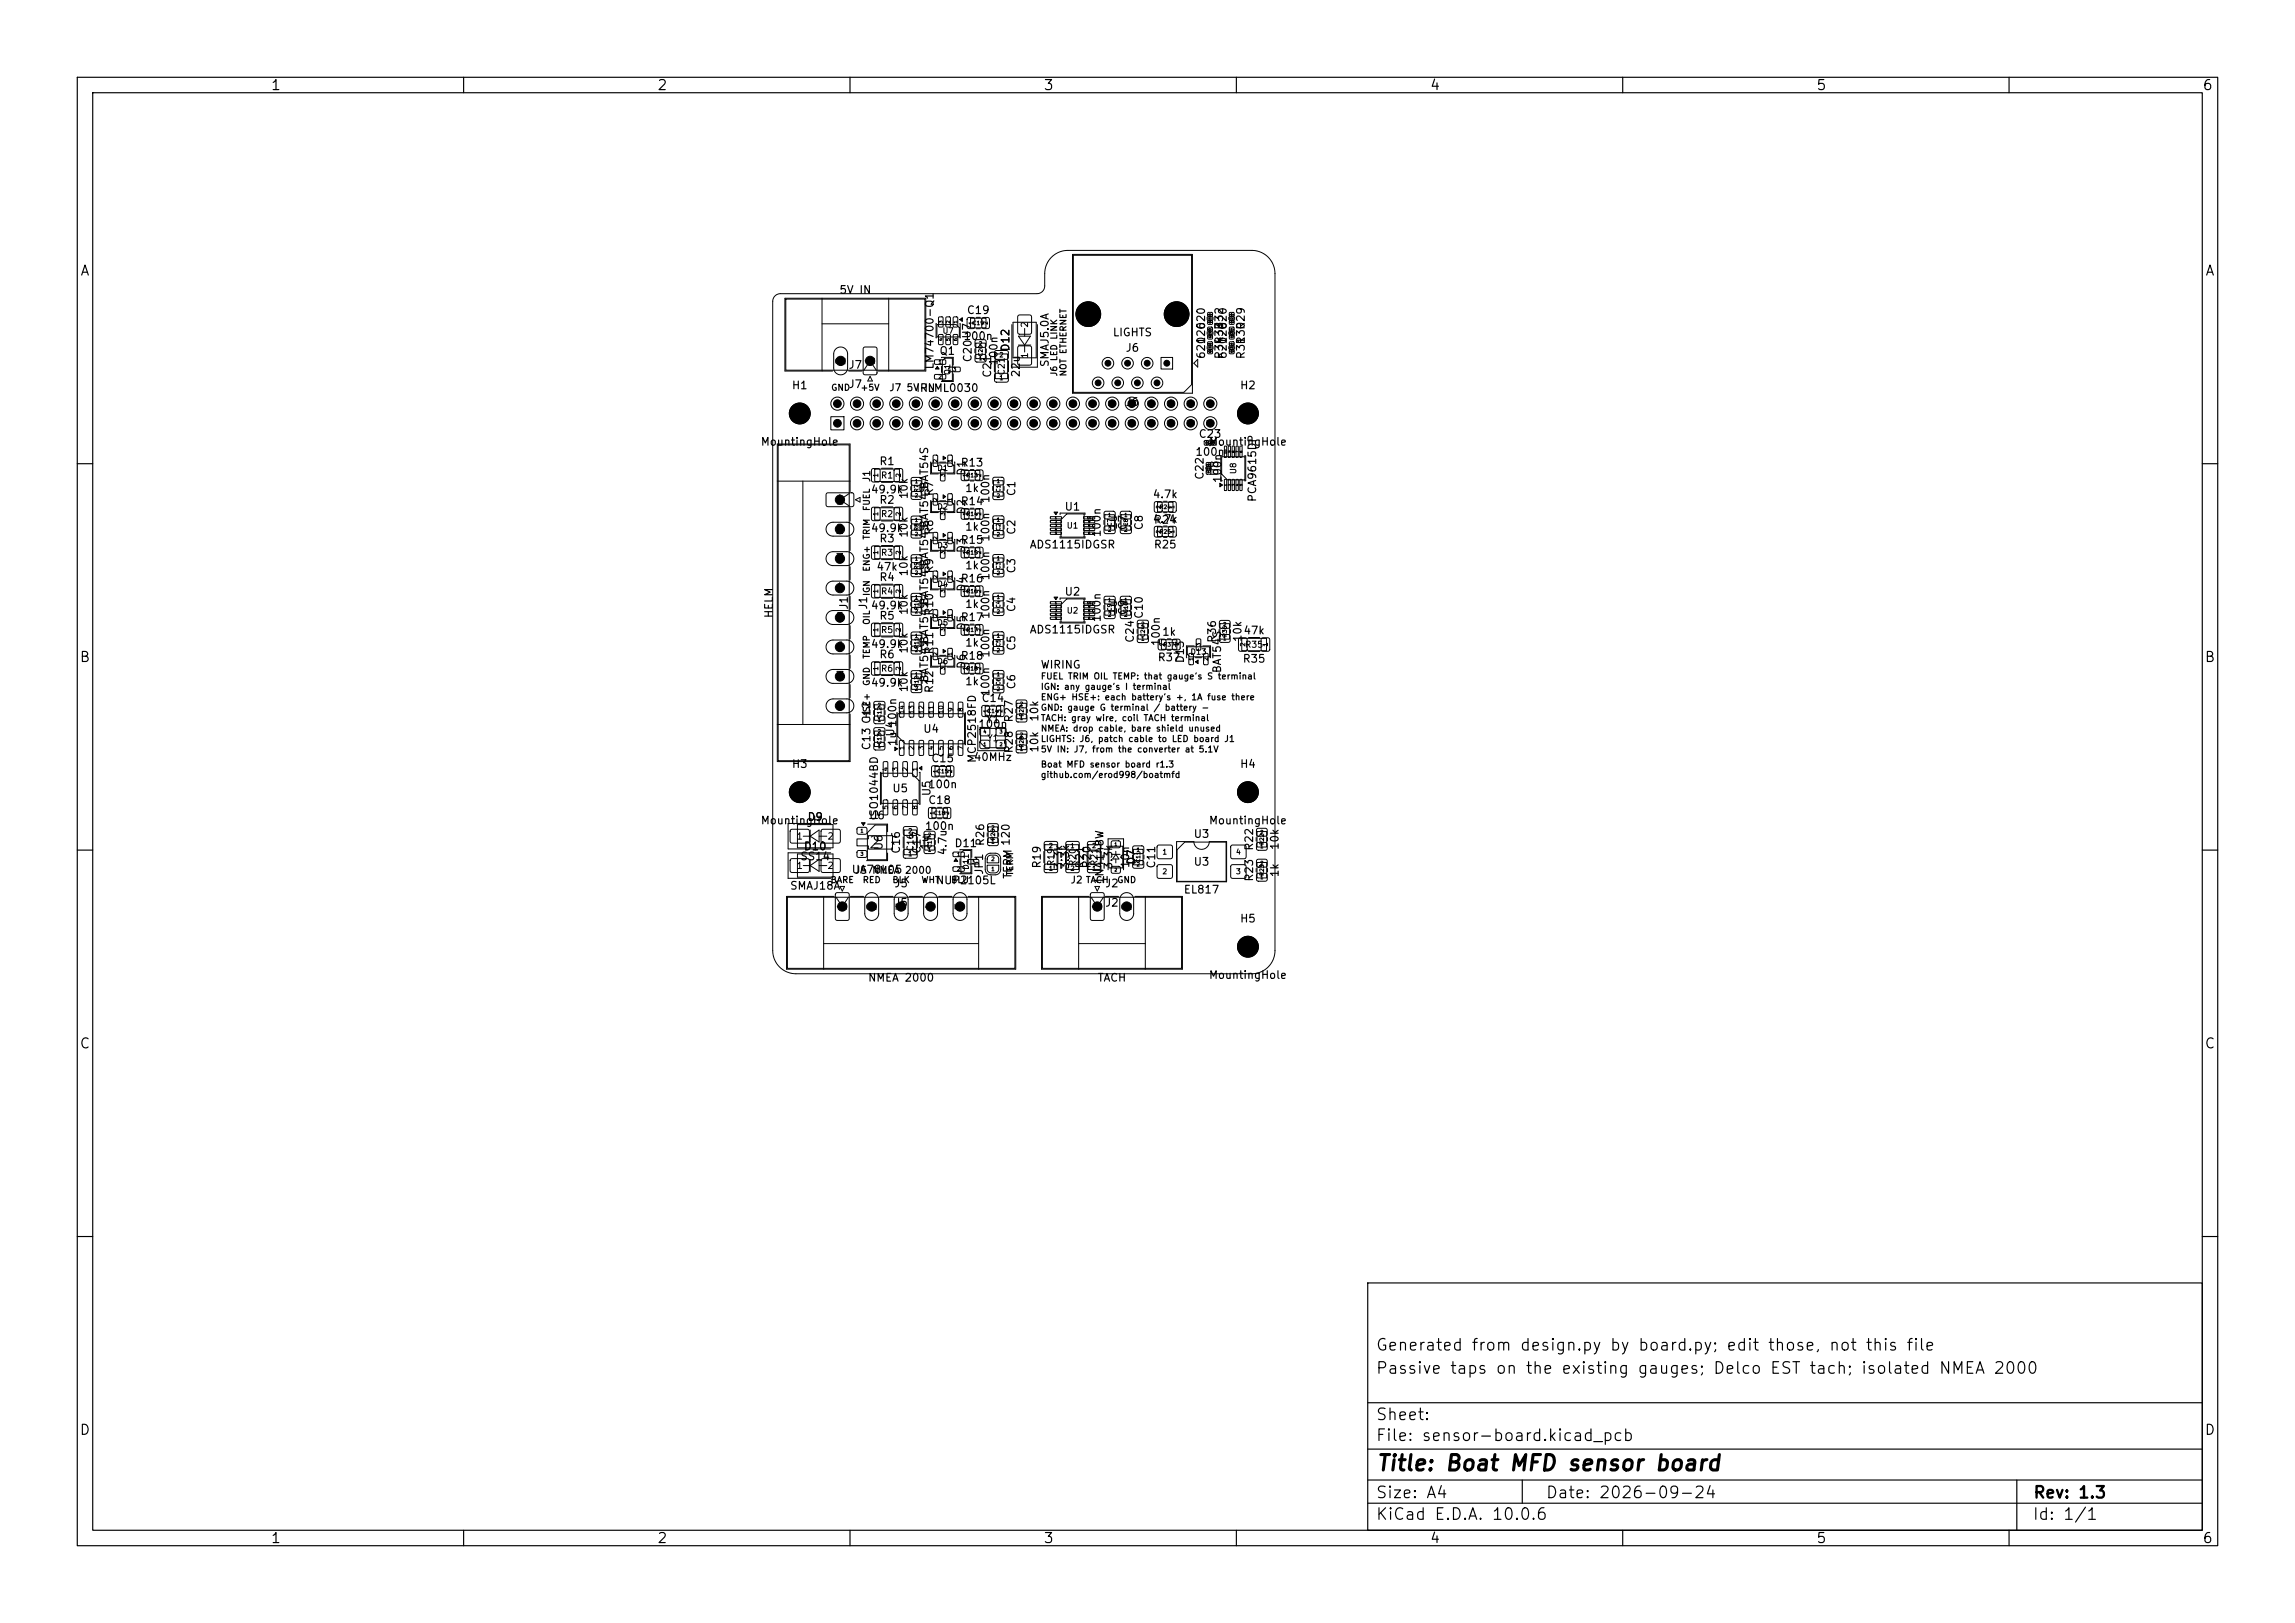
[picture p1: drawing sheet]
<svg xmlns="http://www.w3.org/2000/svg" width="297mm" height="210mm" viewBox="0 0 297 210" stroke-linecap="round" stroke-linejoin="round" font-family="sans-serif">
<defs><g id="words">
<text font-size="2" x="178" y="190.8">Title: Boat MFD sensor board</text>
<g font-size="1.5">
<text x="112.3" y="110.2">2</text>
<text x="178" y="178.1">Passive taps on the existing gauges; Delco EST tach; isolated NMEA 2000</text>
<text x="178" y="175.1">Generated from design.py by board.py; edit those, not this file</text>
<text x="178" y="184.1">Sheet:</text>
<text x="178" y="186.8">File: sensor-board.kicad_pcb</text>
<text x="178" y="197">KiCad E.D.A. 10.0.6</text>
<text x="178" y="194.2">Size: A4</text>
<text x="200" y="194.2">Date: 2026-09-24</text>
<text x="263" y="197">Id: 1/1</text>
<text x="263" y="194.2">Rev: 1.3</text>
</g>
<g font-size="1.3">
<text x="35" y="12">1</text>
<text x="85" y="12">2</text>
<text x="135" y="12">3</text>
<text x="185" y="12">4</text>
<text x="235" y="12">5</text>
<text x="285" y="12">6</text>
<text x="10.3" y="36">A</text>
<text x="285.3" y="36">A</text>
<text x="10.2" y="86">B</text>
<text x="285.2" y="86">B</text>
<text x="10.2" y="136">C</text>
<text x="285.2" y="136">C</text>
<text x="10.2" y="186">D</text>
<text x="285.2" y="186">D</text>
<text x="35" y="200">1</text>
<text x="85" y="200">2</text>
<text x="135" y="200">3</text>
<text x="185" y="200">4</text>
<text x="235" y="200">5</text>
<text x="285" y="200">6</text>
</g>
<g font-size="1.2">
<text x="109.7" y="47.4" transform="rotate(-90 109.7 47.4)">2</text>
<text x="113.5" y="47.4" transform="rotate(-90 113.5 47.4)">1</text>
<text x="108" y="65.6">1</text>
<text x="108" y="69.4">2</text>
<text x="108" y="73.2">3</text>
<text x="108" y="77">4</text>
<text x="108" y="80.8">5</text>
<text x="108" y="84.6">6</text>
<text x="108" y="88.4">7</text>
<text x="108" y="92.2">8</text>
<text x="109.9" y="118" transform="rotate(-90 109.9 118)">1</text>
<text x="113.7" y="118" transform="rotate(-90 113.7 118)">2</text>
<text x="117.5" y="118" transform="rotate(-90 117.5 118)">3</text>
<text x="121.3" y="118" transform="rotate(-90 121.3 118)">4</text>
<text x="125.2" y="118" transform="rotate(-90 125.2 118)">5</text>
<text x="142.9" y="118" transform="rotate(-90 142.9 118)">1</text>
<text x="146.7" y="118" transform="rotate(-90 146.7 118)">2</text>
</g>
<g font-size="1">
<text x="108.6" y="38.3">5V IN</text>
<text x="125" y="40.9">C19</text>
<text x="109.7" y="48">J7</text>
<text x="121.1" y="47.9" transform="rotate(-90 121.1 47.9)">LM74700-Q1</text>
<text x="121.5" y="46.2">Q1</text>
<text x="124.6" y="44.2">100n</text>
<text x="126" y="47" transform="rotate(-90 126 47)">C20U7</text>
<text x="129.3" y="47.4" transform="rotate(-90 129.3 47.4)">100n</text>
<text x="130.9" y="45.6" transform="rotate(-90 130.9 45.6)">D12</text>
<text x="136" y="47.6" transform="rotate(-90 136 47.6)">SMAJ5.0A</text>
<text x="143.9" y="43.8">LIGHTS</text>
<text x="145.6" y="45.8">J6</text>
<text x="156.2" y="46.5" transform="rotate(-90 156.2 46.5)">620</text>
<text x="156.2" y="44.6" transform="rotate(-90 156.2 44.6)">120</text>
<text x="156.2" y="42.7" transform="rotate(-90 156.2 42.7)">620</text>
<text x="158.5" y="46.6" transform="rotate(-90 158.5 46.6)">R34</text>
<text x="158.5" y="44.7" transform="rotate(-90 158.5 44.7)">R33</text>
<text x="158.5" y="42.8" transform="rotate(-90 158.5 42.8)">R32</text>
<text x="159" y="46.5" transform="rotate(-90 159 46.5)">620</text>
<text x="159" y="44.6" transform="rotate(-90 159 44.6)">120</text>
<text x="159" y="42.7" transform="rotate(-90 159 42.7)">620</text>
<text x="161.3" y="46.6" transform="rotate(-90 161.3 46.6)">R31</text>
<text x="161.3" y="44.7" transform="rotate(-90 161.3 44.7)">R30</text>
<text x="161.3" y="42.8" transform="rotate(-90 161.3 42.8)">R29</text>
<text x="102.4" y="50.6">H1</text>
<text x="109.7" y="50.5">J7</text>
<text x="118.5" y="51">IRLML0030</text>
<text x="128.5" y="49" transform="rotate(-90 128.5 49)">C21</text>
<text x="132.2" y="48.9" transform="rotate(-90 132.2 48.9)">22u</text>
<text x="145.6" y="52.8">J6</text>
<text x="160.4" y="50.6">H2</text>
<text x="98.4" y="57.9">MountingHole</text>
<text x="102.4" y="54.3">H1</text>
<text x="154.6" y="59.2">100n</text>
<text x="155" y="56.9">C23</text>
<text x="156.4" y="57.9">MountingHole</text>
<text x="160.4" y="54.3">H2</text>
<text x="112.6" y="64.1">49.9k</text>
<text x="113.7" y="65.4">R2</text>
<text x="113.7" y="60.4">R1</text>
<text x="117.7" y="64.7" transform="rotate(-90 117.7 64.7)">10k</text>
<text x="120.4" y="63.4" transform="rotate(-90 120.4 63.4)">BAT54S</text>
<text x="121" y="64.3" transform="rotate(-90 121 64.3)">R7</text>
<text x="124.2" y="60.6">R13</text>
<text x="124.2" y="65.6">R14</text>
<text x="124.8" y="63.9">1k</text>
<text x="125.2" y="61.6" transform="rotate(-90 125.2 61.6)">D1</text>
<text x="128.3" y="65.2" transform="rotate(-90 128.3 65.2)">100n</text>
<text x="131.6" y="64.3" transform="rotate(-90 131.6 64.3)">C1</text>
<text x="149.1" y="64.7">4.7k</text>
<text x="156" y="62.2" transform="rotate(-90 156 62.2)">C22</text>
<text x="157.9" y="61.7" transform="rotate(-90 157.9 61.7)">U8</text>
<text x="158.3" y="62.6" transform="rotate(-90 158.3 62.6)">100n</text>
<text x="162.8" y="65" transform="rotate(-90 162.8 65)">PCA9615DP</text>
<text x="112.6" y="69.1">49.9k</text>
<text x="113.7" y="70.4">R3</text>
<text x="117.7" y="69.7" transform="rotate(-90 117.7 69.7)">10k</text>
<text x="120.4" y="68.4" transform="rotate(-90 120.4 68.4)">BAT54S</text>
<text x="121" y="69.3" transform="rotate(-90 121 69.3)">R8</text>
<text x="124.2" y="70.6">R15</text>
<text x="124.8" y="68.9">1k</text>
<text x="125.2" y="71.6" transform="rotate(-90 125.2 71.6)">D3</text>
<text x="125.2" y="66.6" transform="rotate(-90 125.2 66.6)">D2</text>
<text x="128.3" y="70.2" transform="rotate(-90 128.3 70.2)">100n</text>
<text x="131.6" y="69.3" transform="rotate(-90 131.6 69.3)">C2</text>
<text x="133.2" y="71.2">ADS1115IDGSR</text>
<text x="137.7" y="66.3">U1</text>
<text x="142.7" y="69.6" transform="rotate(-90 142.7 69.6)">100n</text>
<text x="144.8" y="68.6" transform="rotate(-90 144.8 68.6)">1u</text>
<text x="146" y="68.7" transform="rotate(-90 146 68.7)">C7</text>
<text x="148.1" y="68.7" transform="rotate(-90 148.1 68.7)">C8</text>
<text x="149.1" y="67.9">4.7k</text>
<text x="149.2" y="71.2">R25</text>
<text x="149.2" y="68">R24</text>
<text x="113.3" y="74.1">47k</text>
<text x="113.7" y="75.4">R4</text>
<text x="117.7" y="74.7" transform="rotate(-90 117.7 74.7)">10k</text>
<text x="120.4" y="73.4" transform="rotate(-90 120.4 73.4)">BAT54S</text>
<text x="121" y="74.3" transform="rotate(-90 121 74.3)">R9</text>
<text x="124.2" y="75.6">R16</text>
<text x="124.8" y="73.9">1k</text>
<text x="125.2" y="76.6" transform="rotate(-90 125.2 76.6)">D4</text>
<text x="128.3" y="75.2" transform="rotate(-90 128.3 75.2)">100n</text>
<text x="131.6" y="74.3" transform="rotate(-90 131.6 74.3)">C3</text>
<text x="137.7" y="77.3">U2</text>
<text x="100.3" y="80.1" transform="rotate(-90 100.3 80.1)">HELM</text>
<text x="110" y="79" transform="rotate(-90 110 79)">J1</text>
<text x="112.5" y="79" transform="rotate(-90 112.5 79)">J1</text>
<text x="112.6" y="79.1">49.9k</text>
<text x="113.7" y="80.4">R5</text>
<text x="117.7" y="79.7" transform="rotate(-90 117.7 79.7)">10k</text>
<text x="120.4" y="83.4" transform="rotate(-90 120.4 83.4)">BAT54S</text>
<text x="120.4" y="78.4" transform="rotate(-90 120.4 78.4)">BAT54S</text>
<text x="121" y="79.8" transform="rotate(-90 121 79.8)">R10</text>
<text x="124.2" y="80.6">R17</text>
<text x="124.8" y="78.9">1k</text>
<text x="124.8" y="83.9">1k</text>
<text x="125.2" y="81.6" transform="rotate(-90 125.2 81.6)">D5</text>
<text x="128.3" y="80.2" transform="rotate(-90 128.3 80.2)">100n</text>
<text x="131.6" y="79.3" transform="rotate(-90 131.6 79.3)">C4</text>
<text x="133.2" y="82.2">ADS1115IDGSR</text>
<text x="142.7" y="80.6" transform="rotate(-90 142.7 80.6)">100n</text>
<text x="144.8" y="79.6" transform="rotate(-90 144.8 79.6)">1u</text>
<text x="146" y="79.7" transform="rotate(-90 146 79.7)">C9</text>
<text x="147" y="83.3" transform="rotate(-90 147 83.3)">C24</text>
<text x="148.1" y="80.2" transform="rotate(-90 148.1 80.2)">C10</text>
<text x="150.3" y="82.5">1k</text>
<text x="150.3" y="83.7" transform="rotate(-90 150.3 83.7)">100n</text>
<text x="157.6" y="83.3" transform="rotate(-90 157.6 83.3)">R36</text>
<text x="160.8" y="82.3">47k</text>
<text x="160.9" y="83.2" transform="rotate(-90 160.9 83.2)">10k</text>
<text x="112.6" y="89.1">49.9k</text>
<text x="112.6" y="84.1">49.9k</text>
<text x="113.7" y="85.4">R6</text>
<text x="117.7" y="89.7" transform="rotate(-90 117.7 89.7)">10k</text>
<text x="117.7" y="84.7" transform="rotate(-90 117.7 84.7)">10k</text>
<text x="120.4" y="88.4" transform="rotate(-90 120.4 88.4)">BAT54S</text>
<text x="121" y="89.8" transform="rotate(-90 121 89.8)">R12</text>
<text x="121" y="84.8" transform="rotate(-90 121 84.8)">R11</text>
<text x="124.2" y="85.6">R18</text>
<text x="124.8" y="88.9">1k</text>
<text x="125.2" y="86.6" transform="rotate(-90 125.2 86.6)">D6</text>
<text x="128.3" y="85.2" transform="rotate(-90 128.3 85.2)">100n</text>
<text x="131.6" y="89.3" transform="rotate(-90 131.6 89.3)">C6</text>
<text x="131.6" y="84.3" transform="rotate(-90 131.6 84.3)">C5</text>
<text x="134.6" y="86.8">WIRING</text>
<text x="149.7" y="85.8">R37</text>
<text x="153.5" y="85.9" transform="rotate(-90 153.5 85.9)">D13</text>
<text x="158.3" y="87.2" transform="rotate(-90 158.3 87.2)">BAT54S</text>
<text x="160.7" y="86">R35</text>
<text x="116" y="95.4" transform="rotate(-90 116 95.4)">U4</text>
<text x="119.4" y="95.1">U4</text>
<text x="126.5" y="94.4">100n</text>
<text x="126.9" y="91.1">C14</text>
<text x="127.5" y="93.8">Y1</text>
<text x="128.3" y="90.2" transform="rotate(-90 128.3 90.2)">100n</text>
<text x="131.3" y="93.6" transform="rotate(-90 131.3 93.6)">R27</text>
<text x="134.6" y="93.5" transform="rotate(-90 134.6 93.5)">10k</text>
<text x="102.4" y="99.6">H3</text>
<text x="112.9" y="97.2" transform="rotate(-90 112.9 97.2)">C13 C12</text>
<text x="116.2" y="96.6" transform="rotate(-90 116.2 96.6)">1u 100n</text>
<text x="120.4" y="98.9">C15</text>
<text x="125.9" y="98.7">40MHz</text>
<text x="126.5" y="98.8" transform="rotate(-90 126.5 98.8)">MCP2518FD</text>
<text x="131.3" y="97.6" transform="rotate(-90 131.3 97.6)">R28</text>
<text x="134.6" y="97.5" transform="rotate(-90 134.6 97.5)">10k</text>
<text x="160.4" y="99.6">H4</text>
<text x="98.4" y="106.9">MountingHole</text>
<text x="102.4" y="103.3">H3</text>
<text x="104.4" y="106.5">D9</text>
<text x="112.4" y="106.3">U6</text>
<text x="113.9" y="106.2" transform="rotate(-90 113.9 106.2)">ISO1044BD</text>
<text x="115.4" y="102.8">U5</text>
<text x="119.6" y="107.6">100n</text>
<text x="120" y="102.2">100n</text>
<text x="120" y="104.3">C18</text>
<text x="120.7" y="103.1" transform="rotate(-90 120.7 103.1)">U5</text>
<text x="156.4" y="106.9">MountingHole</text>
<text x="160.4" y="103.3">H4</text>
<text x="103.5" y="111.6">SS14</text>
<text x="103.9" y="110.3">D10</text>
<text x="110.1" y="113.3">UA78L05</text>
<text x="114.5" y="110.1" transform="rotate(-90 114.5 110.1)">U6</text>
<text x="116.7" y="110.6" transform="rotate(-90 116.7 110.6)">C16</text>
<text x="119.4" y="110.6" transform="rotate(-90 119.4 110.6)">C17</text>
<text x="120.4" y="110" transform="rotate(-90 120.4 110)">1u</text>
<text x="122.7" y="110.7" transform="rotate(-90 122.7 110.7)">4.7u</text>
<text x="123.4" y="109.9">D11</text>
<text x="127.5" y="113.3" transform="rotate(-90 127.5 113.3)">JP1</text>
<text x="127.6" y="109.6" transform="rotate(-90 127.6 109.6)">R26</text>
<text x="131.2" y="113.8" transform="rotate(-90 131.2 113.8)">TERM 120</text>
<text x="134.9" y="112.5" transform="rotate(-90 134.9 112.5)">R19</text>
<text x="137.7" y="112.6" transform="rotate(-90 137.7 112.6)">3.3k</text>
<text x="138.6" y="112.6" transform="rotate(-90 138.6 112.6)">3.3k</text>
<text x="140.5" y="112.5" transform="rotate(-90 140.5 112.5)">R21</text>
<text x="141.4" y="112.5" transform="rotate(-90 141.4 112.5)">R20</text>
<text x="144.2" y="112.6" transform="rotate(-90 144.2 112.6)">3.3k</text>
<text x="146.4" y="112.4" transform="rotate(-90 146.4 112.4)">10n</text>
<text x="147.2" y="112" transform="rotate(-90 147.2 112)">D7</text>
<text x="149.7" y="112.5" transform="rotate(-90 149.7 112.5)">C11</text>
<text x="154.4" y="108.7">U3</text>
<text x="154.4" y="112.3">U3</text>
<text x="162.4" y="110.2" transform="rotate(-90 162.4 110.2)">R22</text>
<text x="165.7" y="113.6" transform="rotate(-90 165.7 113.6)">1k</text>
<text x="165.7" y="110.1" transform="rotate(-90 165.7 110.1)">10k</text>
<text x="102.2" y="115.4">SMAJ18A</text>
<text x="115.7" y="115.1">J5</text>
<text x="115.7" y="117.6">J5</text>
<text x="121" y="114.7">NUP2105L</text>
<text x="142.9" y="115.1">J2</text>
<text x="142.9" y="117.6">J2</text>
<text x="143.1" y="114.5" transform="rotate(-90 143.1 114.5)">1N4148W</text>
<text x="153.1" y="115.9">EL817</text>
<text x="160.4" y="119.6">H5</text>
<text x="162.4" y="114.2" transform="rotate(-90 162.4 114.2)">R23</text>
<text x="160.4" y="123.3">H5</text>
<text x="112.3" y="127.3">NMEA 2000</text>
<text x="142" y="127.3">TACH</text>
<text x="156.4" y="126.9">MountingHole</text>
</g>
<g font-size=".9">
<text x="115" y="50.8">J7 5V IN</text>
<text x="112.8" y="62.5" transform="rotate(-90 112.8 62.5)">J1</text>
<text x="110.6" y="113.3">J5 NMEA 2000</text>
<text x="138.5" y="114.5">J2</text>
</g>
<g font-size=".8">
<text x="133.2" y="46.5" transform="rotate(-90 133.2 46.5)">1</text>
<text x="133.2" y="42.5" transform="rotate(-90 133.2 42.5)">2</text>
<text x="107.5" y="50.8">GND</text>
<text x="111.3" y="50.8">+5V</text>
<text x="130.2" y="48.6" transform="rotate(-90 130.2 48.6)">C21</text>
<text x="137" y="48.8" transform="rotate(-90 137 48.8)">J6 LED LINK</text>
<text x="138.2" y="48.8" transform="rotate(-90 138.2 48.8)">NOT ETHERNET</text>
<text x="113.9" y="62.1">R1</text>
<text x="160.2" y="61.4" transform="rotate(-90 160.2 61.4)">U8</text>
<text x="112.8" y="69.9" transform="rotate(-90 112.8 69.9)">TRIM</text>
<text x="112.8" y="66.2" transform="rotate(-90 112.8 66.2)">FUEL</text>
<text x="113.9" y="67.1">R2</text>
<text x="138" y="68.6">U1</text>
<text x="112.8" y="77.2" transform="rotate(-90 112.8 77.2)">IGN</text>
<text x="112.8" y="74" transform="rotate(-90 112.8 74)">ENG+</text>
<text x="113.9" y="77.1">R4</text>
<text x="113.9" y="72.1">R3</text>
<text x="112.8" y="80.9" transform="rotate(-90 112.8 80.9)">OIL</text>
<text x="113.9" y="82.1">R5</text>
<text x="138" y="79.6">U2</text>
<text x="112.8" y="88.8" transform="rotate(-90 112.8 88.8)">GND</text>
<text x="112.8" y="85.3" transform="rotate(-90 112.8 85.3)">TEMP</text>
<text x="113.9" y="87.1">R6</text>
<text x="134.6" y="88.1">FUEL TRIM OIL TEMP: that gauge's S terminal</text>
<text x="134.6" y="89.5">IGN: any gauge's I terminal</text>
<text x="161.1" y="84">R35</text>
<text x="112.8" y="93.1" transform="rotate(-90 112.8 93.1)">HSE+</text>
<text x="134.6" y="90.8">ENG+ HSE+: each battery's +, 1A fuse there</text>
<text x="134.6" y="92.2">GND: gauge G terminal / battery -</text>
<text x="134.6" y="93.5">TACH: gray wire, coil TACH terminal</text>
<text x="134.6" y="94.9">NMEA: drop cable, bare shield unused</text>
<text x="127.7" y="96.1">Y1</text>
<text x="134.6" y="96.2">LIGHTS: J6, patch cable to LED board J1</text>
<text x="134.6" y="97.6">5V IN: J7, from the converter at 5.1V</text>
<text x="134.6" y="99.5">Boat MFD sensor board r1.3</text>
<text x="134.6" y="100.9">github.com/erod998/boatmfd</text>
<text x="103" y="108.8">1</text>
<text x="103" y="112.6">1</text>
<text x="107" y="108.8">2</text>
<text x="107" y="112.6">2</text>
<text x="118.4" y="110.2" transform="rotate(-90 118.4 110.2)">C16</text>
<text x="131.3" y="113.4" transform="rotate(-90 131.3 113.4)">TERM</text>
<text x="136.6" y="112.1" transform="rotate(-90 136.6 112.1)">R19</text>
<text x="139.4" y="112.1" transform="rotate(-90 139.4 112.1)">R20</text>
<text x="142.2" y="112.1" transform="rotate(-90 142.2 112.1)">R21</text>
<text x="107.4" y="114.5">BARE</text>
<text x="111.6" y="114.5">RED</text>
<text x="115.4" y="114.5">BLK</text>
<text x="119.2" y="114.5">WHT</text>
<text x="123" y="114.5">BLU</text>
<text x="140.5" y="114.5">TACH</text>
<text x="144.5" y="114.5">GND</text>
</g>
<g font-size=".7">
<text x="121.9" y="43.3">U7</text>
<text x="123.1" y="48.6" transform="rotate(-90 123.1 48.6)">Q1</text>
<text x="121.2" y="61.1">D1</text>
<text x="121.2" y="71.1">D3</text>
<text x="121.2" y="66.1">D2</text>
<text x="121.2" y="76.1">D4</text>
<text x="121.2" y="81.1">D5</text>
<text x="121.2" y="86.1">D6</text>
<text x="154" y="84.9">D13</text>
<text x="125.5" y="112.6" transform="rotate(-90 125.5 112.6)">D11</text>
<text x="150.4" y="110.7">1</text>
<text x="150.4" y="113.3">2</text>
<text x="159.9" y="113.3">3</text>
<text x="159.9" y="110.7">4</text>
</g>
<g font-size=".6">
<text x="129.3" y="46.4">2</text>
<text x="108" y="52.7">2</text>
<text x="110.6" y="52.7">4</text>
<text x="113.1" y="52.7">6</text>
<text x="115.7" y="52.7">8</text>
<text x="117.9" y="52.7">10</text>
<text x="120.5" y="52.7">12</text>
<text x="123" y="52.7">14</text>
<text x="125.6" y="52.7">16</text>
<text x="128.1" y="52.7">18</text>
<text x="129.3" y="49.3">1</text>
<text x="130.6" y="52.7">20</text>
<text x="133.2" y="52.7">22</text>
<text x="135.7" y="52.7">24</text>
<text x="138.3" y="52.7">26</text>
<text x="140.8" y="52.7">28</text>
<text x="143.3" y="52.7">30</text>
<text x="145.9" y="52.7">32</text>
<text x="148.4" y="52.7">34</text>
<text x="151" y="52.7">36</text>
<text x="153.5" y="52.7">38</text>
<text x="156" y="52.7">40</text>
<text x="108" y="55.2">1</text>
<text x="110.6" y="55.2">3</text>
<text x="113.1" y="55.2">5</text>
<text x="115.7" y="55.2">7</text>
<text x="118.2" y="55.2">9</text>
<text x="120.5" y="55.2">11</text>
<text x="123" y="55.2">13</text>
<text x="125.6" y="55.2">15</text>
<text x="128.1" y="55.2">17</text>
<text x="130.6" y="55.2">19</text>
<text x="133.2" y="55.2">21</text>
<text x="135.7" y="55.2">23</text>
<text x="138.3" y="55.2">25</text>
<text x="140.8" y="55.2">27</text>
<text x="143.3" y="55.2">29</text>
<text x="145.9" y="55.2">31</text>
<text x="148.4" y="55.2">33</text>
<text x="151" y="55.2">35</text>
<text x="153.5" y="55.2">37</text>
<text x="156" y="55.2">39</text>
<text x="113.8" y="61.8" transform="rotate(-90 113.8 61.8)">1</text>
<text x="116.7" y="61.8" transform="rotate(-90 116.7 61.8)">2</text>
<text x="113.8" y="71.8" transform="rotate(-90 113.8 71.8)">1</text>
<text x="113.8" y="66.8" transform="rotate(-90 113.8 66.8)">1</text>
<text x="116.7" y="71.8" transform="rotate(-90 116.7 71.8)">2</text>
<text x="116.7" y="66.8" transform="rotate(-90 116.7 66.8)">2</text>
<text x="113.8" y="76.8" transform="rotate(-90 113.8 76.8)">1</text>
<text x="116.7" y="76.8" transform="rotate(-90 116.7 76.8)">2</text>
<text x="113.8" y="81.8" transform="rotate(-90 113.8 81.8)">1</text>
<text x="116.7" y="81.8" transform="rotate(-90 116.7 81.8)">2</text>
<text x="161.3" y="83.7" transform="rotate(-90 161.3 83.7)">2</text>
<text x="164.2" y="83.7" transform="rotate(-90 164.2 83.7)">1</text>
<text x="113.8" y="86.8" transform="rotate(-90 113.8 86.8)">1</text>
<text x="116.7" y="86.8" transform="rotate(-90 116.7 86.8)">2</text>
<text x="117.1" y="92.5" transform="rotate(-90 117.1 92.5)">14</text>
<text x="118.4" y="92.5" transform="rotate(-90 118.4 92.5)">13</text>
<text x="119.7" y="92.5" transform="rotate(-90 119.7 92.5)">12</text>
<text x="121" y="92.5" transform="rotate(-90 121 92.5)">11</text>
<text x="122.2" y="92.5" transform="rotate(-90 122.2 92.5)">10</text>
<text x="123.5" y="92.2" transform="rotate(-90 123.5 92.2)">9</text>
<text x="124.8" y="92.2" transform="rotate(-90 124.8 92.2)">8</text>
<text x="115.1" y="99.9" transform="rotate(-90 115.1 99.9)">4</text>
<text x="116.3" y="99.9" transform="rotate(-90 116.3 99.9)">3</text>
<text x="117.1" y="97.1" transform="rotate(-90 117.1 97.1)">1</text>
<text x="117.6" y="99.9" transform="rotate(-90 117.6 99.9)">2</text>
<text x="118.4" y="97.1" transform="rotate(-90 118.4 97.1)">2</text>
<text x="118.9" y="99.9" transform="rotate(-90 118.9 99.9)">1</text>
<text x="119.7" y="97.1" transform="rotate(-90 119.7 97.1)">3</text>
<text x="121" y="97.1" transform="rotate(-90 121 97.1)">4</text>
<text x="122.2" y="97.1" transform="rotate(-90 122.2 97.1)">5</text>
<text x="123.5" y="97.1" transform="rotate(-90 123.5 97.1)">6</text>
<text x="124.8" y="97.1" transform="rotate(-90 124.8 97.1)">7</text>
<text x="115.1" y="104.8" transform="rotate(-90 115.1 104.8)">5</text>
<text x="116.3" y="104.8" transform="rotate(-90 116.3 104.8)">6</text>
<text x="117.5" y="108">2</text>
<text x="117.6" y="104.8" transform="rotate(-90 117.6 104.8)">7</text>
<text x="118.9" y="104.8" transform="rotate(-90 118.9 104.8)">8</text>
<text x="117.5" y="110.9">1</text>
<text x="135.7" y="112.8">1</text>
<text x="135.7" y="109.9">2</text>
<text x="138.5" y="109.9">1</text>
<text x="138.5" y="112.8">2</text>
<text x="141.3" y="112.8">1</text>
<text x="141.3" y="109.9">2</text>
</g>
<g font-size=".5">
<text x="121.4" y="47.2">1</text>
<text x="125.8" y="42.2">C19</text>
<text x="126" y="42.1" transform="rotate(-90 126 42.1)">1</text>
<text x="126.6" y="46.7">1</text>
<text x="126.6" y="44.8">2</text>
<text x="127.3" y="46.2" transform="rotate(-90 127.3 46.2)">C20</text>
<text x="127.9" y="42.1" transform="rotate(-90 127.9 42.1)">2</text>
<text x="143.1" y="47.4">7</text>
<text x="145.6" y="47.4">5</text>
<text x="148.2" y="47.4">3</text>
<text x="150.7" y="47.4">1</text>
<text x="121.4" y="49.1">2</text>
<text x="123.3" y="48.2">3</text>
<text x="141.8" y="49.9">8</text>
<text x="144.4" y="49.9">6</text>
<text x="146.9" y="49.9">4</text>
<text x="149.4" y="49.9">2</text>
<text x="121.4" y="59.9" transform="rotate(-90 121.4 59.9)">2</text>
<text x="123.3" y="59.9" transform="rotate(-90 123.3 59.9)">1</text>
<text x="118.3" y="62.6">1</text>
<text x="118.3" y="64.5">2</text>
<text x="119" y="63.7" transform="rotate(-90 119 63.7)">R7</text>
<text x="121.4" y="64.9" transform="rotate(-90 121.4 64.9)">2</text>
<text x="122.4" y="61.8" transform="rotate(-90 122.4 61.8)">3</text>
<text x="123.3" y="64.9" transform="rotate(-90 123.3 64.9)">1</text>
<text x="125" y="61.9">R13</text>
<text x="125.2" y="61.8" transform="rotate(-90 125.2 61.8)">1</text>
<text x="127.1" y="61.8" transform="rotate(-90 127.1 61.8)">2</text>
<text x="128.9" y="62.6">1</text>
<text x="128.9" y="64.5">2</text>
<text x="129.6" y="63.7" transform="rotate(-90 129.6 63.7)">C1</text>
<text x="150" y="66">R24</text>
<text x="150.2" y="65.9" transform="rotate(-90 150.2 65.9)">2</text>
<text x="152.1" y="65.9" transform="rotate(-90 152.1 65.9)">1</text>
<text x="118.3" y="67.6">1</text>
<text x="118.3" y="69.5">2</text>
<text x="119" y="68.7" transform="rotate(-90 119 68.7)">R8</text>
<text x="121.4" y="69.9" transform="rotate(-90 121.4 69.9)">2</text>
<text x="122.4" y="71.8" transform="rotate(-90 122.4 71.8)">3</text>
<text x="122.4" y="66.8" transform="rotate(-90 122.4 66.8)">3</text>
<text x="123.3" y="69.9" transform="rotate(-90 123.3 69.9)">1</text>
<text x="125" y="71.9">R15</text>
<text x="125" y="66.9">R14</text>
<text x="125.2" y="71.8" transform="rotate(-90 125.2 71.8)">1</text>
<text x="125.2" y="66.8" transform="rotate(-90 125.2 66.8)">1</text>
<text x="127.1" y="71.8" transform="rotate(-90 127.1 71.8)">2</text>
<text x="127.1" y="66.8" transform="rotate(-90 127.1 66.8)">2</text>
<text x="128.9" y="67.6">1</text>
<text x="128.9" y="69.5">2</text>
<text x="129.6" y="68.7" transform="rotate(-90 129.6 68.7)">C2</text>
<text x="143.3" y="67">1</text>
<text x="143.3" y="68.9">2</text>
<text x="144" y="68.1" transform="rotate(-90 144 68.1)">C7</text>
<text x="145.4" y="67">1</text>
<text x="145.4" y="68.9">2</text>
<text x="146.1" y="68.1" transform="rotate(-90 146.1 68.1)">C8</text>
<text x="150" y="69.2">R25</text>
<text x="150.2" y="69.1" transform="rotate(-90 150.2 69.1)">2</text>
<text x="152.1" y="69.1" transform="rotate(-90 152.1 69.1)">1</text>
<text x="118.3" y="72.6">1</text>
<text x="118.3" y="74.5">2</text>
<text x="118.3" y="77.6">1</text>
<text x="119" y="73.7" transform="rotate(-90 119 73.7)">R9</text>
<text x="121.4" y="74.9" transform="rotate(-90 121.4 74.9)">2</text>
<text x="122.4" y="76.8" transform="rotate(-90 122.4 76.8)">3</text>
<text x="123.3" y="74.9" transform="rotate(-90 123.3 74.9)">1</text>
<text x="125" y="76.9">R16</text>
<text x="125.2" y="76.8" transform="rotate(-90 125.2 76.8)">1</text>
<text x="127.1" y="76.8" transform="rotate(-90 127.1 76.8)">2</text>
<text x="128.9" y="77.6">1</text>
<text x="128.9" y="72.6">1</text>
<text x="128.9" y="74.5">2</text>
<text x="129.6" y="73.7" transform="rotate(-90 129.6 73.7)">C3</text>
<text x="118.3" y="82.6">1</text>
<text x="118.3" y="79.5">2</text>
<text x="119" y="84" transform="rotate(-90 119 84)">R11</text>
<text x="119" y="79" transform="rotate(-90 119 79)">R10</text>
<text x="121.4" y="79.9" transform="rotate(-90 121.4 79.9)">2</text>
<text x="122.4" y="81.8" transform="rotate(-90 122.4 81.8)">3</text>
<text x="123.3" y="79.9" transform="rotate(-90 123.3 79.9)">1</text>
<text x="125" y="81.9">R17</text>
<text x="125.2" y="81.8" transform="rotate(-90 125.2 81.8)">1</text>
<text x="127.1" y="81.8" transform="rotate(-90 127.1 81.8)">2</text>
<text x="128.9" y="79.5">2</text>
<text x="128.9" y="82.6">1</text>
<text x="129.6" y="83.7" transform="rotate(-90 129.6 83.7)">C5</text>
<text x="129.6" y="78.7" transform="rotate(-90 129.6 78.7)">C4</text>
<text x="143.3" y="78">1</text>
<text x="143.3" y="79.9">2</text>
<text x="144" y="79.1" transform="rotate(-90 144 79.1)">C9</text>
<text x="145.4" y="78">1</text>
<text x="145.4" y="79.9">2</text>
<text x="146.1" y="79.4" transform="rotate(-90 146.1 79.4)">C10</text>
<text x="147.6" y="83">1</text>
<text x="147.6" y="81.1">2</text>
<text x="148.3" y="82.5" transform="rotate(-90 148.3 82.5)">C24</text>
<text x="150.5" y="83.8">R37</text>
<text x="150.7" y="83.7" transform="rotate(-90 150.7 83.7)">2</text>
<text x="152.6" y="83.7" transform="rotate(-90 152.6 83.7)">1</text>
<text x="155.5" y="83.7" transform="rotate(-90 155.5 83.7)">3</text>
<text x="158.2" y="83">1</text>
<text x="158.2" y="81.1">2</text>
<text x="158.9" y="82.5" transform="rotate(-90 158.9 82.5)">R36</text>
<text x="118.3" y="84.5">2</text>
<text x="118.3" y="87.6">1</text>
<text x="118.3" y="89.5">2</text>
<text x="119" y="89" transform="rotate(-90 119 89)">R12</text>
<text x="121.4" y="84.9" transform="rotate(-90 121.4 84.9)">2</text>
<text x="122.4" y="86.8" transform="rotate(-90 122.4 86.8)">3</text>
<text x="123.3" y="84.9" transform="rotate(-90 123.3 84.9)">1</text>
<text x="125" y="86.9">R18</text>
<text x="125.2" y="86.8" transform="rotate(-90 125.2 86.8)">1</text>
<text x="127.1" y="86.8" transform="rotate(-90 127.1 86.8)">2</text>
<text x="128.9" y="84.5">2</text>
<text x="128.9" y="87.6">1</text>
<text x="128.9" y="89.5">2</text>
<text x="129.6" y="88.7" transform="rotate(-90 129.6 88.7)">C6</text>
<text x="154.5" y="85.6" transform="rotate(-90 154.5 85.6)">1</text>
<text x="156.4" y="85.6" transform="rotate(-90 156.4 85.6)">2</text>
<text x="113.5" y="93.5">1</text>
<text x="113.5" y="91.6">2</text>
<text x="113.5" y="95">2</text>
<text x="114.2" y="93" transform="rotate(-90 114.2 93)">C12</text>
<text x="127.7" y="92.4">C14</text>
<text x="127.9" y="92.3" transform="rotate(-90 127.9 92.3)">1</text>
<text x="129.8" y="92.3" transform="rotate(-90 129.8 92.3)">2</text>
<text x="131.9" y="93.3">1</text>
<text x="131.9" y="91.4">2</text>
<text x="131.9" y="95.4">2</text>
<text x="132.6" y="92.8" transform="rotate(-90 132.6 92.8)">R27</text>
<text x="113.5" y="96.9">1</text>
<text x="114.2" y="96.4" transform="rotate(-90 114.2 96.4)">C13</text>
<text x="121.2" y="100.2">C15</text>
<text x="121.4" y="100.1" transform="rotate(-90 121.4 100.1)">1</text>
<text x="123.3" y="100.1" transform="rotate(-90 123.3 100.1)">2</text>
<text x="131.9" y="97.3">1</text>
<text x="132.6" y="96.8" transform="rotate(-90 132.6 96.8)">R28</text>
<text x="120.8" y="105.6">C18</text>
<text x="121" y="105.5" transform="rotate(-90 121 105.5)">1</text>
<text x="122.9" y="105.5" transform="rotate(-90 122.9 105.5)">2</text>
<text x="128.2" y="107.4">2</text>
<text x="120" y="110.3">1</text>
<text x="120" y="108.4">2</text>
<text x="120.7" y="109.8" transform="rotate(-90 120.7 109.8)">C17</text>
<text x="123.8" y="110.9">1</text>
<text x="123.8" y="112.8">2</text>
<text x="125.7" y="111.9">3</text>
<text x="128.2" y="112.8">1</text>
<text x="128.2" y="111.5">2</text>
<text x="128.2" y="109.3">1</text>
<text x="128.9" y="108.8" transform="rotate(-90 128.9 108.8)">R26</text>
<text x="147" y="110.3">1</text>
<text x="147" y="112.2">2</text>
<text x="147.7" y="111.7" transform="rotate(-90 147.7 111.7)">C11</text>
<text x="163" y="113.9">1</text>
<text x="163" y="112">2</text>
<text x="163" y="109.9">1</text>
<text x="163" y="108">2</text>
<text x="163.7" y="113.4" transform="rotate(-90 163.7 113.4)">R23</text>
<text x="163.7" y="109.4" transform="rotate(-90 163.7 109.4)">R22</text>
</g>
<g font-size=".4">
<text x="122.1" y="41.9" transform="rotate(-90 122.1 41.9)">3</text>
<text x="123" y="41.9" transform="rotate(-90 123 41.9)">2</text>
<text x="124" y="41.9" transform="rotate(-90 124 41.9)">1</text>
<text x="122.1" y="44.2" transform="rotate(-90 122.1 44.2)">4</text>
<text x="123" y="44.2" transform="rotate(-90 123 44.2)">5</text>
<text x="124" y="44.2" transform="rotate(-90 124 44.2)">6</text>
<text x="127.2" y="95">4</text>
<text x="129.3" y="95">3</text>
<text x="127.2" y="96.7">1</text>
<text x="129.3" y="96.7">2</text>
<text x="111.3" y="107.8">1</text>
<text x="111.3" y="110.8">3</text>
<text x="144.2" y="109.6">1</text>
<text x="144.2" y="112.9">2</text>
</g>
<g font-size=".3">
<text x="156.8" y="41.6" transform="rotate(-90 156.8 41.6)">R32</text>
<text x="159.6" y="41.6" transform="rotate(-90 159.6 41.6)">R29</text>
<text x="156.8" y="45.4" transform="rotate(-90 156.8 45.4)">R34</text>
<text x="156.8" y="43.5" transform="rotate(-90 156.8 43.5)">R33</text>
<text x="159.6" y="45.4" transform="rotate(-90 159.6 45.4)">R31</text>
<text x="159.6" y="43.5" transform="rotate(-90 159.6 43.5)">R30</text>
<text x="156.2" y="57.5">C23</text>
<text x="158.8" y="58.8" transform="rotate(-90 158.8 58.8)">10</text>
<text x="159.3" y="58.6" transform="rotate(-90 159.3 58.6)">9</text>
<text x="159.8" y="58.6" transform="rotate(-90 159.8 58.6)">8</text>
<text x="160.3" y="58.6" transform="rotate(-90 160.3 58.6)">7</text>
<text x="160.8" y="58.6" transform="rotate(-90 160.8 58.6)">6</text>
<text x="156.6" y="61" transform="rotate(-90 156.6 61)">C22</text>
<text x="158.8" y="62.9" transform="rotate(-90 158.8 62.9)">1</text>
<text x="159.3" y="62.9" transform="rotate(-90 159.3 62.9)">2</text>
<text x="159.8" y="62.9" transform="rotate(-90 159.8 62.9)">3</text>
<text x="160.3" y="62.9" transform="rotate(-90 160.3 62.9)">4</text>
<text x="160.8" y="62.9" transform="rotate(-90 160.8 62.9)">5</text>
<text x="136.5" y="67.2">1</text>
<text x="136.5" y="67.7">2</text>
<text x="136.5" y="68.2">3</text>
<text x="136.5" y="68.7">4</text>
<text x="136.5" y="69.2">5</text>
<text x="140.6" y="67.2">10</text>
<text x="140.8" y="69.2">6</text>
<text x="140.8" y="68.7">7</text>
<text x="140.8" y="68.2">8</text>
<text x="140.8" y="67.7">9</text>
<text x="136.5" y="78.2">1</text>
<text x="136.5" y="78.7">2</text>
<text x="136.5" y="79.2">3</text>
<text x="136.5" y="79.7">4</text>
<text x="136.5" y="80.2">5</text>
<text x="140.6" y="78.2">10</text>
<text x="140.8" y="80.2">6</text>
<text x="140.8" y="79.7">7</text>
<text x="140.8" y="79.2">8</text>
<text x="140.8" y="78.7">9</text>
</g>
<g font-size=".2">
<text x="156.5" y="40.9">1</text>
<text x="156.5" y="41.9">2</text>
<text x="159.3" y="40.9">1</text>
<text x="159.3" y="41.9">2</text>
<text x="156.5" y="42.8">1</text>
<text x="156.5" y="43.8">2</text>
<text x="156.5" y="44.7">1</text>
<text x="156.5" y="45.7">2</text>
<text x="159.3" y="44.7">1</text>
<text x="159.3" y="45.7">2</text>
<text x="159.3" y="42.8">1</text>
<text x="159.3" y="43.8">2</text>
<text x="156.3" y="57.4" transform="rotate(-90 156.3 57.4)">1</text>
<text x="157.2" y="57.4" transform="rotate(-90 157.2 57.4)">2</text>
<text x="156.3" y="61.2">1</text>
<text x="156.3" y="60.3">2</text>
</g>
</g></defs>
<g fill="none" stroke="#000" stroke-width=".15">
<path d="M10 10h277v190h-277zM12 12h273v186h-273zM60 10v2M110 10v2M160 10v2M210 10v2M260 10v2M10 60h2M285 60h2M10 110h2M285 110h2M10 160h2"/>
<path d="M177 166h108v32h-108zM285 160h2M60 198v2M110 198v2M160 198v2M177 194.5h108M177 191.5h108M177 187.5h108M177 181.5h108M197 191.5v3M210 198v2M260 198v2"/>
<path d="M261 191.5v6.5"/>
</g>
<g fill="none" stroke="#000" stroke-width=".13">
<path d="M100.3 38.3l.3-.2 .4-.1h33.2a1 1 0 0 0 1-1v-1.6a3 3 0 0 1 3-3h23.8a3 3 0 0 1 3 3v87.6a3 3 0 0 1-3 3h-59a3 3 0 0 1-3-3v-84l.1-.3zM101.7 38.7h18v9.2h-18zM106.4 38.6v9.4M115 38.6v9.4M138.8 32.9h15.5v18h-15.5zM138.9 33h15.3v16.8l-1 1h-14.3zM100.7 57.6h9.2v40.8h-9.2zM106.4 41.9h8.6M107.5 53.9h1.7v1.7h-1.7zM107.7 48h-6.1v-9.4h18.2v9.4h-6.2M108.2 45.2a.9 .9 0 0 1 .9-.2 .9 .9 0 0 1 .6 .8v1.8a.9 .9 0 0 1-.9 .9 .9 .9 0 0 1-.9-.9v-1.9zM109.8 48h1.8"/>
<path d="M111.8 45l1.4-.1 .3 .2v3.2l-.2 .2h-1.4l-.2-.2v-3.1zM111.8 47.9l.8-1.2 .8 1.2M112.6 48.7l.3 .6h-.6zM120.5 59.8l-.1 1.5h1M120.5 59.9h2.6l.4 .3v1h-3zM120.8 58.9h.4l.1 .1 .1 1.2-.1 .1-.4 .1-.1-.1zM121 46.6h1.3l.1 .1v.4l-.2 .1-1.2-.1-.1-.1zM121 48.5h1.3l.1 .1v.4h-.2h-1.2l-.1-.1zM121.2 41.9v1.8M121.2 42h2.6l.4 .4v1.2h-3zM121.3 47.4l.2 .3h-.4zM121.5 41h.4l.1 .1 .1 1.1-.1 .1h-.4l-.1-.1z"/>
<path d="M121.5 43.3h.4l.1 .1 .1 1.1-.1 .1h-.4l-.1-.1zM121.6 59.8h.8M121.8 46.3l1.6-.1v1M121.8 47.4v.8M122.1 59l.3 .3-.3 .2zM122.3 46.3h.9v3h-1.3v-2.6zM122.4 41h.4l.2 .1v1.1l-.1 .1h-.4l-.1-.1zM122.4 43.3h.4l.2 .1v1.1l-.1 .1h-.4l-.1-.1zM122.7 58.9h.4l.1 .1v1.2v.1l-.4 .1-.1-.1zM122.8 47.5h1.4l.1 .1v.4l-.2 .1h-1.2l-.1-.1zM123.4 48.4v1l-1.6-.1M123.4 41h.4l.1 .1v1.1v.1h-.4l-.1-.1z"/>
<path d="M123.4 43.3h.4l.1 .1v1.1v.1h-.4l-.1-.1zM123.5 59.8l.1 1.5h-1M124.2 41.9v1.8M124.2 41.3l.3-.2v.5zM125.2 41.1h.7l.2 .1 .1 1.1-.2 .2h-.6l-.2-.1v-1.1zM125.6 41.2h2v1.2h-2zM126.2 45.1v.6M126.2 45.9h.2h1.1l.1 .2v.6l-.2 .2-1.1-.1-.1-.2zM126.2 44l.2-.1 1.1 .1 .1 .2v.6l-.2 .2-1.1-.1-.1-.2zM126.3 44.4h1.2v2h-1.2zM126.3 41.1h.6M126.3 42.5h.6"/>
<path d="M127.1 41.1h.7l.2 .1 .1 1.1-.2 .2h-.6l-.2-.1v-1.1zM127.6 45.1v.6M128.7 46.7v1.4M128.8 48.4l.1-.1h1.4l.2 .3v.7l-.3 .1h-1.3l-.2-.2zM128.8 45.4l.1-.1 1.4 .1 .2 .2v.7l-.3 .2h-1.3l-.2-.2zM128.8 45.8h1.6v3.2h-1.6zM130.5 46.7v1.4M130.9 42v5.5h3.4v-5.5M131.1 41.7h3v4.6h-3zM131.8 44.8l.1-.1 1.5 .1 .1 .2v2l-.1 .2-.2 .1-1.4-.1-.1-.2v-2zM131.8 40.8l.1-.1 1.5 .1 .1 .2v2l-.1 .2-.2 .1-1.4-.1-.1-.2v-2zM131.8 44.6h1.6"/>
<path d="M131.8 43.5h1.6l-.8 1.1zM132.6 42.5v1M132.6 44.6v1M150.2 46.3h1.6v1.4h-1.6zM155 46.5v1l-.5-.5zM155.9 57h.5v.6h-.5zM156.1 57h1v.6h-1zM156.1 59.9h.6v.5h-.6zM156.2 41v.4M156.2 42.9v.4M156.2 44.8v.4M156.3 40.5h.6v.4h-.6z"/>
<path d="M156.3 41.5h.6v.4h-.6zM156.3 42.4h.6v.4h-.6zM156.3 43.4h.6v.4h-.6zM156.3 44.3h.6v.4h-.6zM156.3 45.3h.6v.4h-.6zM156.3 40.7h.6v1h-.6zM156.3 42.6h.6v1h-.6zM156.3 44.5h.6v1h-.6zM156.5 56.9h.2M156.5 57.7h.2M156.8 57h.5v.6h-.5zM157 41v.4"/>
<path d="M157 42.9v.4M157 44.8v.4M158.1 59.1h3v3h-2.2l-.8-.8zM158.2 59h-.2v3.2h.2M158.5 57.7l.2 .1v1.3v.1l-.2-.1zM159 57.7l.3 .1v1.3l-.1 .1-.3-.1zM159 41v.4M159 42.9v.4M159 44.8v.4M159.1 44.3h.6v.4h-.6zM159.1 45.3h.6v.4h-.6zM159.1 42.4h.6v.4h-.6z"/>
<path d="M159.1 43.4h.6v.4h-.6zM159.1 40.5h.6v.4h-.6zM159.1 41.5h.6v.4h-.6zM159.1 44.5h.6v1h-.6zM159.1 42.6h.6v1h-.6zM159.1 40.7h.6v1h-.6zM159.5 57.7l.2 .1v1.3v.1l-.2-.1zM159.8 41v.4M159.8 42.9v.4M159.8 44.8v.4M160 57.7l.3 .1v1.3l-.1 .1-.3-.1zM160.5 57.7l.2 .1v1.3v.1l-.2-.1z"/>
<path d="M161 59h.2v3.2h-.2M100.6 62.3h9.4M103.9 62.3v31.4M107 63.8h.1h3.2l.2 .2v1.4l-.3 .2-3.1-.1-.2-.2zM107.2 67.8l.5-.2h1.9a.9 .9 0 0 1 .9 .9 .9 .9 0 0 1-.9 .9h-1.8a.9 .9 0 0 1-.8-.6 .9 .9 0 0 1 .2-1zM107.2 71.6l.5-.2h1.9a.9 .9 0 0 1 .9 .9 .9 .9 0 0 1-.9 .9h-1.8a.9 .9 0 0 1-.8-.6 .9 .9 0 0 1 .2-1zM107.2 75.5l.5-.3h1.9a.9 .9 0 0 1 .9 .9 .9 .9 0 0 1-.9 .9h-1.8a.9 .9 0 0 1-.8-.6 .9 .9 0 0 1 .2-.9zM107.2 79.3l.5-.3h1.9a.9 .9 0 0 1 .9 .9 .9 .9 0 0 1-.9 .9h-1.8a.9 .9 0 0 1-.8-.6 .9 .9 0 0 1 .2-.9zM109.9 63.9l-1.2 .8 1.2 .8M110 63.6v-6.1h-9.4v41h9.4v-6.1M110 65.7v1.7M110 69.5v1.7"/>
<path d="M110 73.3v1.7M110 77.1v1.8M110.7 64.7l.6-.3v.6zM112.8 65.7l.9-.1 .2 .2v1.3l-.2 .3h-.7l-.2-.2v-1.3zM112.8 75.7l.9-.1 .2 .2v1.3l-.2 .3h-.7l-.2-.2v-1.3zM112.8 60.7l.9-.1 .2 .2v1.3l-.2 .3h-.7l-.2-.2v-1.3zM112.8 70.7l.9-.1 .2 .2v1.3l-.2 .3h-.7l-.2-.2v-1.3zM113.2 65.7h3.2v1.6h-3.2zM113.2 75.7h3.2v1.6h-3.2zM113.2 60.7h3.2v1.6h-3.2zM113.2 70.7h3.2v1.6h-3.2zM114.1 65.6h1.4"/>
<path d="M114.1 67.4h1.4M114.1 75.6h1.4M114.1 77.4h1.4M114.1 60.6h1.4M114.1 62.4h1.4M114.1 70.6h1.4M114.1 72.4h1.4M115.8 65.7l.8-.1 .2 .2v1.3l-.1 .3h-.8l-.2-.2v-1.3zM115.8 75.7l.8-.1 .2 .2v1.3l-.1 .3h-.8l-.2-.2v-1.3zM115.8 60.7l.8-.1 .2 .2v1.3l-.1 .3h-.8l-.2-.2v-1.3zM115.8 70.7l.8-.1 .2 .2v1.3l-.1 .3h-.8l-.2-.2v-1.3zM117.9 63v.4"/>
<path d="M117.9 68v.4M117.9 73v.4M117.9 78v.4M118 66.8h.1h1l.2 .2v.6l-.2 .2h-1l-.2-.2zM118 68.7l.1-.1h1l.2 .3v.6l-.2 .1h-1l-.2-.2zM118 71.8h.1h1l.2 .2v.6l-.2 .2h-1l-.2-.2zM118 73.7l.1-.1h1l.2 .3v.6l-.2 .1h-1l-.2-.2zM118 76.8h.1h1l.2 .2v.6l-.2 .2h-1l-.2-.2zM118 78.7l.1-.1h1l.2 .2v.7l-.2 .1h-1l-.2-.2zM118 61.8h.1h1l.2 .2v.6l-.2 .2h-1l-.2-.2zM118 63.7l.1-.1h1l.2 .3v.6l-.2 .1h-1l-.2-.2zM118 67.2h1.2v2h-1.2z"/>
<path d="M118 72.2h1.2v2h-1.2zM118 77.2h1.2v2h-1.2zM118 62.2h1.2v2h-1.2zM119.3 63v.4M119.3 68v.4M119.3 73v.4M119.3 78v.4M120.5 74.8l-.1 1.5h1M120.5 64.8l-.1 1.5h1M120.5 69.8l-.1 1.5h1M120.5 79.8l-.1 1.5h1M120.5 74.9h2.6l.4 .3v1h-3z"/>
<path d="M120.5 79.9h2.6l.4 .3v1h-3zM120.5 69.9h2.6l.4 .3v1h-3zM120.5 64.9h2.6l.4 .3v1h-3zM120.8 73.9h.4l.1 .1 .1 1.2-.1 .1-.4 .1-.1-.1zM120.8 78.9h.4l.1 .1 .1 1.2-.1 .1-.4 .1-.1-.1zM120.8 68.9h.4l.1 .1 .1 1.2-.1 .1-.4 .1-.1-.1zM120.8 63.9h.4l.1 .1 .1 1.2-.1 .1-.4 .1-.1-.1zM121.6 74.8h.8M121.6 79.8h.8M121.6 69.8h.8M121.6 64.8h.8M121.7 75.8h.5l.1 .1v1.2l-.1 .1h-.4l-.1-.1z"/>
<path d="M121.7 60.8h.5l.1 .1v1.2l-.1 .1h-.4l-.1-.1zM121.7 70.8h.5l.1 .1v1.2l-.1 .1h-.4l-.1-.1zM121.7 65.8h.5l.1 .1v1.2l-.1 .1h-.4l-.1-.1zM122.1 74l.3 .3-.3 .2zM122.1 79l.3 .3-.3 .2zM122.1 69l.3 .3-.3 .2zM122.1 64l.3 .3-.3 .2zM122.7 73.9h.4l.1 .1v1.2v.1l-.4 .1-.1-.1zM122.7 78.9h.4l.1 .1v1.2v.1l-.4 .1-.1-.1zM122.7 68.9h.4l.1 .1v1.2v.1l-.4 .1-.1-.1zM122.7 63.9h.4l.1 .1v1.2v.1l-.4 .1-.1-.1zM123.5 74.8l.1 1.5h-1"/>
<path d="M123.5 64.8l.1 1.5h-1M123.5 69.8l.1 1.5h-1M123.5 79.8l.1 1.5h-1M124.4 75.9l.8-.1 .2 .2v1l-.2 .2h-.6l-.2-.2v-1zM124.4 60.9l.8-.1 .2 .2v1l-.2 .2h-.6l-.2-.2v-1zM124.4 70.9l.8-.1 .2 .2v1l-.2 .2h-.6l-.2-.2v-1zM124.4 65.9l.8-.1 .2 .2v1l-.2 .2h-.6l-.2-.2v-1zM124.8 75.9h2v1.2h-2zM124.8 60.9h2v1.2h-2zM124.8 70.9h2v1.2h-2zM124.8 65.9h2v1.2h-2zM125.6 75.8h.4"/>
<path d="M125.6 77.2h.4M125.6 60.8h.4M125.6 62.2h.4M125.6 70.8h.4M125.6 72.2h.4M125.6 65.8h.4M125.6 67.2h.4M126.3 75.9l.7-.1 .2 .2v1l-.1 .2h-.6l-.3-.2v-1zM126.3 60.9l.7-.1 .2 .2v1l-.1 .2h-.6l-.3-.2v-1zM126.3 70.9l.7-.1 .2 .2v1l-.1 .2h-.6l-.3-.2v-1zM126.3 65.9l.7-.1 .2 .2v1l-.1 .2h-.6l-.3-.2v-1zM128.5 62.9v.6"/>
<path d="M128.5 67.9v.6M128.5 72.9v.6M128.5 77.9v.6M128.5 61.8l.2-.1 1.1 .1 .1 .2v.6l-.2 .1h-1.1l-.1-.2zM128.5 63.7h.2h1.1l.1 .2v.6l-.2 .2-1.1-.1-.1-.2zM128.5 76.8l.2-.1 1.1 .1 .1 .2v.6l-.2 .1h-1.1l-.1-.2zM128.5 78.7h.2h1.1l.1 .2v.6l-.2 .2-1.1-.1-.1-.2zM128.5 71.8l.2-.1 1.1 .1 .1 .2v.6l-.2 .1h-1.1l-.1-.2zM128.5 73.7h.2h1.1l.1 .2v.6l-.2 .2-1.1-.1-.1-.2zM128.5 66.8l.2-.1 1.1 .1 .1 .2v.6l-.2 .1h-1.1l-.1-.2zM128.5 68.7h.2h1.1l.1 .2v.6l-.2 .2-1.1-.1-.1-.2zM128.6 62.2h1.2v2h-1.2z"/>
<path d="M128.6 77.2h1.2v2h-1.2zM128.6 72.2h1.2v2h-1.2zM128.6 67.2h1.2v2h-1.2zM129.9 62.9v.6M129.9 67.9v.6M129.9 72.9v.6M129.9 77.9v.6M135.9 77.9l1.4-.1 .1 .3h-.1h-1.3zM135.9 78.4h1.4l.1 .2-.1 .1h-1.3zM135.9 78.9l1.4-.1 .1 .3h-.1h-1.3zM135.9 79.4h1.4l.1 .2-.1 .1h-1.3zM135.9 79.9l1.4-.1 .1 .3h-.1h-1.3z"/>
<path d="M135.9 66.9h1.4l.1 .2h-.1h-1.3zM135.9 67.4l1.4-.1 .1 .3-.1 .1h-1.3zM135.9 67.9h1.4l.1 .2h-.1h-1.3zM135.9 68.4l1.4-.1 .1 .3-.1 .1h-1.3zM135.9 68.9h1.4l.1 .2h-.1h-1.3zM136.4 77.3h.5l-.3 .3zM136.4 66.3h.5l-.3 .3zM137.2 77.6v-.2h3.2v.2M137.2 66.6v-.2h3.2v.2M137.2 69.4v.2h3.2v-.2M138.1 77.5h2.2v3h-3v-2.2zM138.1 66.5h2.2v3h-3v-2.2z"/>
<path d="M140.2 79.9l1.4-.1 .1 .3h-.1h-1.3zM140.2 79.4h1.4l.1 .2-.1 .1h-1.3zM140.2 78.9l1.4-.1 .1 .3h-.1h-1.3zM140.2 78.4h1.4l.1 .2-.1 .1h-1.3zM140.2 77.9l1.4-.1 .1 .3h-.1h-1.3zM140.2 68.9h1.4l.1 .2h-.1h-1.3zM140.2 68.4l1.4-.1 .1 .3-.1 .1h-1.3zM140.2 67.9h1.4l.1 .2h-.1h-1.3zM140.2 67.4l1.4-.1 .1 .3-.1 .1h-1.3zM140.2 66.9h1.4l.1 .2h-.1h-1.3zM142.9 67.3v.6M142.9 78.3v.6"/>
<path d="M142.9 77.2l.2-.1 1.1 .1 .1 .2v.6l-.2 .1h-1.1l-.1-.2zM142.9 79.1l.2-.1 1.1 .1 .1 .2v.6l-.2 .1h-1.1l-.1-.2zM142.9 66.2l.2-.1 1.1 .1 .1 .2v.6l-.2 .1h-1.1l-.1-.2zM142.9 68.1l.2-.1 1.1 .1 .1 .2v.6l-.2 .1h-1.1l-.1-.2zM143 77.6h1.2v2h-1.2zM143 66.6h1.2v2h-1.2zM144.3 67.3v.6M144.3 78.3v.6M145 67.3v.6M145 78.3v.6M145 77.2l.2-.1 1.1 .1 .1 .2v.6l-.2 .1h-1.1l-.1-.2zM145 79.1l.2-.1 1.1 .1 .1 .2v.6l-.2 .1h-1.1l-.1-.2z"/>
<path d="M145 66.2l.2-.1 1.1 .1 .1 .2v.6l-.2 .1h-1.1l-.1-.2zM145 68.1l.2-.1 1.1 .1 .1 .2v.6l-.2 .1h-1.1l-.1-.2zM145.1 77.6h1.2v2h-1.2zM145.1 66.6h1.2v2h-1.2zM146.4 67.3v.6M146.4 78.3v.6M149.4 68.2l.8-.1 .2 .2v1l-.2 .2h-.6l-.2-.2v-1zM149.4 65l.8-.1 .2 .2v.9l-.2 .3h-.6l-.2-.2v-1zM149.8 68.2h2v1.2h-2zM149.8 65h2v1.2h-2zM150.6 68.1h.4M150.6 69.5h.4"/>
<path d="M150.6 66.3h.4M150.6 64.9h.4M151.3 68.2l.7-.1 .2 .2v1l-.1 .2h-.6l-.3-.2v-1zM151.3 65l.7-.1 .2 .2v.9l-.1 .3h-.6l-.3-.2v-1zM156 60.5v.2M156.1 60.8h.6v.5h-.6zM156.2 60.1h.4v1h-.4zM156.8 60.5v.2M157.9 62.5l.3 .3-.3 .2zM158.5 62l.2 .1v1.3v.1l-.2-.1zM159 62l.3 .1v1.3l-.1 .1-.3-.1zM159.5 62l.2 .1v1.3v.1l-.2-.1z"/>
<path d="M160 62l.3 .1v1.3l-.1 .1-.3-.1zM160.5 62l.2 .1v1.3v.1l-.2-.1zM100.6 93.7h9.4M107.2 83.1l.5-.3h1.9a.9 .9 0 0 1 .9 .9 .9 .9 0 0 1-.9 .9h-1.8a.9 .9 0 0 1-.8-.5 .9 .9 0 0 1 .2-1zM107.2 86.9l.5-.3h1.9a.9 .9 0 0 1 .9 .9 .9 .9 0 0 1-.9 .9h-1.8a.9 .9 0 0 1-.8-.5 .9 .9 0 0 1 .2-1zM107.2 90.7l.5-.3h1.9a.9 .9 0 0 1 .9 .9 .9 .9 0 0 1-.9 .9h-1.8a.9 .9 0 0 1-.8-.5 .9 .9 0 0 1 .2-1zM110 81v1.7M110 84.8v1.7M110 88.6v1.7M112.8 85.7l.9-.1 .2 .2v1.3l-.2 .3h-.7l-.2-.2v-1.3zM112.8 80.7l.9-.1 .2 .2v1.3l-.2 .3h-.7l-.2-.2v-1.3zM113.1 91.9v.6"/>
<path d="M113.1 95.3v.6M113.1 92.7h.2h1.1l.1 .2v.6l-.2 .2-1.1-.1-.1-.2zM113.1 90.8l.2-.1 1.1 .1 .1 .2v.6l-.2 .1h-1.1l-.1-.2zM113.1 96.1h.2h1.1l.1 .2v.6l-.2 .2-1.1-.1-.1-.2zM113.1 94.2l.2-.1 1.1 .1 .1 .2v.6l-.2 .1h-1.1l-.1-.2zM113.2 91.2h1.2v2h-1.2zM113.2 94.6h1.2v2h-1.2zM113.2 85.7h3.2v1.6h-3.2zM113.2 80.7h3.2v1.6h-3.2zM114 99.9h-.1v4.2h.1M114.1 85.6h1.4M114.1 87.4h1.4"/>
<path d="M114.1 80.6h1.4M114.1 82.4h1.4M114.3 98.6l.4-.1 .2 .1v1.8l-.1 .1h-.4l-.1-.1zM114.5 91.9v.6M114.5 95.3v.6M115.6 98.6l.4-.1 .2 .1v1.8l-.1 .1h-.4l-.1-.1zM115.8 85.7l.8-.1 .2 .2v1.3l-.1 .3h-.8l-.2-.2v-1.3zM115.8 80.7l.8-.1 .2 .2v1.3l-.1 .3h-.8l-.2-.2v-1.3zM115.8 96.7l.3 .2-.3 .2zM116.1 92.2v4.2M116.2 92.4h8.6v3.9h-7.7l-.9-1zM116.4 95.8h.4l.2 .1v1.7l-.1 .1-.4 .1-.1-.1z"/>
<path d="M116.4 90.9l.4-.1 .2 .1v1.8l-.1 .1h-.4l-.1-.1zM116.9 98.6l.4-.1 .1 .1v1.8l-.1 .1h-.3l-.2-.1zM117.7 95.8h.4l.1 .1 .1 1.7-.1 .1-.4 .1-.1-.1zM117.7 90.9l.4-.1 .1 .1 .1 1.8-.1 .1h-.4l-.1-.1zM117.9 83v.4M117.9 88v.4M118 81.8h.1h1l.2 .2v.6l-.2 .2h-1l-.2-.2zM118 83.7l.1-.1h1l.2 .2v.7l-.2 .1h-1l-.2-.2zM118 86.8h.1h1l.2 .2v.6l-.2 .2h-1l-.2-.3zM118 88.7l.1-.1h1l.2 .2v.7l-.2 .1h-1l-.2-.2zM118 82.2h1.2v2h-1.2zM118 87.2h1.2v2h-1.2z"/>
<path d="M118.1 98.6l.5-.1 .1 .1v1.8l-.1 .1h-.3l-.2-.1zM119 99.9h.1v4.2h-.1M119 99.4l.3-.2v.4zM119 95.8h.4l.1 .1v1.7l-.1 .1-.3 .1-.2-.1zM119 90.9l.4-.1 .1 .1v1.8l-.1 .1h-.3l-.2-.1zM119.3 83v.4M119.3 88v.4M120.2 95.8h.4l.2 .1v1.7l-.1 .1-.3 .1-.2-.1zM120.2 90.9l.4-.1 .2 .1v1.8l-.1 .1h-.3l-.2-.1zM120.5 84.8l-.1 1.5h1M120.5 84.9h2.6l.4 .3v1h-3zM120.6 99.1h.7l.2 .1v1.1l-.1 .2h-.6l-.2-.1-.1-1.1z"/>
<path d="M120.8 83.9h.4l.1 .1 .1 1.2-.1 .1-.4 .1-.1-.1zM121 99.2h2v1.2h-2zM121.5 95.8h.4l.2 .1v1.7l-.1 .1-.4 .1-.1-.1zM121.5 90.9l.4-.1 .2 .1v1.8l-.1 .1h-.4l-.1-.1zM121.6 84.8h.8M121.7 99.1h.6M121.7 80.8h.5l.1 .1v1.2l-.1 .1h-.4l-.1-.1zM121.7 85.8h.5l.1 .1v1.2l-.1 .1h-.4l-.1-.1zM122.1 84l.3 .3-.3 .2zM122.5 99.1h.7l.2 .1 .1 1.1-.2 .2h-.6l-.2-.1v-1.1zM122.7 83.9h.4l.1 .1v1.2v.1l-.4 .1-.1-.1zM122.8 95.8h.4l.1 .1v1.7l-.1 .1-.3 .1-.1-.1z"/>
<path d="M122.8 90.9l.4-.1 .1 .1v1.8l-.1 .1h-.3l-.1-.1zM123.5 84.8l.1 1.5h-1M124.1 95.8h.4l.1 .1v1.7l-.1 .1-.3 .1-.2-.1zM124.1 90.9l.4-.1 .1 .1v1.8l-.1 .1h-.3l-.2-.1zM124.4 85.9l.8-.1 .2 .2v1l-.2 .2h-.6l-.2-.2v-.9zM124.4 80.9l.8-.1 .2 .2v1l-.2 .2h-.6l-.2-.2v-1zM124.8 85.9h2v1.2h-2zM124.8 80.9h2v1.2h-2zM124.9 92.2v4.2M125.6 85.8h.4M125.6 87.2h.4M125.6 80.8h.4"/>
<path d="M125.6 82.2h.4M126.3 85.9l.7-.1 .2 .2v1l-.1 .2h-.6l-.3-.2v-.9zM126.3 80.9l.7-.1 .2 .2v1l-.1 .2h-.6l-.3-.2v-1zM126.5 93.9v3.2h4M126.9 95.8h.2h.9l.1 .2-.1 .8-.2 .1-.9-.1-.1-.2zM126.9 94.2l.2-.1 .9 .1 .1 .2-.1 .8h-.2h-.9l-.1-.2zM126.9 94.3h3.2v2.5h-2.6l-.6-.7zM127.1 91.3h.7l.2 .1 .1 1.1-.2 .2h-.6l-.2-.1v-1.1zM127.5 91.4h2v1.2h-2zM128.2 91.3h.6M128.2 92.7h.6M128.5 82.9v.6"/>
<path d="M128.5 87.9v.6M128.5 81.8l.2-.1 1.1 .1 .1 .2v.6l-.2 .1h-1.1l-.1-.2zM128.5 83.7h.2h1.1l.1 .2v.6l-.2 .2-1.1-.1-.1-.2zM128.5 86.8l.2-.1 1.1 .1 .1 .2v.6l-.2 .1h-1.1l-.1-.2zM128.5 88.7h.2h1.1l.1 .2v.6l-.2 .2-1.1-.1-.1-.2zM128.6 82.2h1.2v2h-1.2zM128.6 87.2h1.2v2h-1.2zM129 95.8h.2h.9l.1 .2-.1 .8-.2 .1-.9-.1-.1-.2zM129 94.2l.2-.1 .9 .1 .1 .2-.1 .8h-.2h-.9l-.1-.2zM129 91.3h.7l.2 .1v1.1l-.1 .2h-.6l-.2-.1-.1-1.1zM129.9 82.9v.6M129.9 87.9v.6"/>
<path d="M131.5 91.8v.4M131.5 95.8v.4M131.6 92.5l.2-.1h.9l.2 .3v.6l-.3 .1h-.9l-.2-.2zM131.6 90.6h.2h.9l.2 .2v.6l-.3 .2h-.9l-.2-.2zM131.6 96.5l.2-.1h.9l.2 .3v.6l-.3 .1h-.9l-.2-.2zM131.6 94.6h.2h.9l.2 .2v.6l-.3 .2h-.9l-.2-.2zM131.6 91h1.2v2h-1.2zM131.6 95h1.2v2h-1.2zM132.9 91.8v.4M132.9 95.8v.4M137.2 80.4v.2h3.2v-.2M147.2 81.4v.6"/>
<path d="M147.2 82.2l.2-.1 1.1 .1 .1 .2v.6l-.2 .1h-1.1l-.1-.2zM147.2 80.3h.2h1.1l.1 .2v.6l-.2 .2-1.1-.1-.1-.2zM147.3 80.7h1.2v2h-1.2zM148.6 81.4v.6M149.9 82.8l.7-.1 .3 .2v.9l-.2 .3h-.6l-.2-.2v-.9zM150.3 82.8h2v1.2h-2zM151.1 82.7h.4M151.1 84.1h.4M151.8 82.8l.7-.1 .2 .2v.9l-.1 .3h-.7l-.2-.2v-.9zM153.6 83.7h3v1.3h-2.6l-.4-.3zM153.9 84.6l.4-.1 .1 .1 .1 1.3-.1 .1h-.4l-.1-.1zM154.5 83.6h-1l.1 1.5"/>
<path d="M154.7 85.1h.8M154.7 85.6l.3-.2v.5zM154.8 82.7h.4l.2 .1v1.2l-.1 .1h-.4l-.1-.1zM155.7 83.6h1l-.1 1.5M155.8 84.6l.4-.1 .1 .1v1.3v.1h-.4l-.1-.1zM157.8 81.5v.4M157.9 82.2l.1-.1h1l.2 .3v.6l-.3 .1h-.9l-.2-.2zM157.9 80.3h.1h1l.2 .2v.6l-.3 .2h-.9l-.2-.3zM157.9 80.7h1.2v2h-1.2zM159.2 81.5v.4M160.3 82.6l.9-.1 .2 .2v1.3l-.2 .3h-.7l-.2-.2v-1.3zM160.7 82.6h3.2v1.6h-3.2z"/>
<path d="M161.6 82.5h1.4M161.6 84.3h1.4M163.3 82.6l.8-.1 .2 .2v1.3l-.1 .3h-.7l-.3-.2v-1.3zM101.9 116.1h29.4v9.2h-29.4zM102.3 107.4l.2-.1h2l.2 .1 .1 .1-.1 1.5-.2 .1h-2l-.2-.1-.1-.2zM102.3 111.2l.2-.1h2l.2 .1 .1 .2-.1 1.4-.2 .1h-2l-.2-.1-.1-.1zM103.2 106.7h4.6v3h-4.6zM103.2 110.5h4.6v3h-4.6zM103.9 108.2h1M103.9 112h1M104.9 107.4v1.6M104.9 111.2v1.6"/>
<path d="M104.9 108.2l1.1-.8v1.6zM104.9 112l1.1-.8v1.6zM106 108.2h1M106 112h1M106.3 107.4l.2-.1h2l.2 .1 .1 .1-.1 1.5-.2 .1h-2l-.2-.1-.1-.2zM106.3 111.2l.2-.1h2l.2 .1 .1 .2-.1 1.4-.2 .1h-2l-.2-.1-.1-.1zM106.6 116v9.4M107.5 106.6h-5.5v3.3h5.5M107.5 110.4h-5.5v3.3h5.5M107.9 116h-6.1v9.4h29.6v-9.4h-6.1M108.2 115.6l1.5-.1 .2 .2v3.1l-.2 .3h-1.3l-.3-.2v-3.1zM108.2 116.1l.8 1.2 .8-1.2"/>
<path d="M108.7 114.7h.6l-.3 .6zM110.1 116h1.7M110.9 108.5h1.5v-.4h3.1v1.8h-3.1v-.4h-1.5zM111 107.1h1.1l.1 .2v.5l-.2 .2-1-.1-.1-.2zM111 110.1h1.1l.1 .2v.5l-.2 .2-1-.1-.1-.2zM111.5 106.5h.5l-.3 .3zM112.2 115.8a.9 .9 0 0 1 1-.2 .9 .9 0 0 1 .5 .8v1.8a.9 .9 0 0 1-.9 .9 .9 .9 0 0 1-.9-.9v-1.9zM112.3 106.6h2.6v1M113.2 106.8h1.5v4.5h-2.5v-3.5zM113.9 116h1.7M114.1 100.1h3.9l.9 .9v3h-4.8zM114.3 103.5h.4l.2 .1v1.7l-.1 .1h-.4h-.1z"/>
<path d="M114.9 110.4v1h-2.8M115.6 103.5h.4l.2 .1v1.7l-.1 .1h-.4h-.1zM116 115.8a.9 .9 0 0 1 1-.2 .9 .9 0 0 1 .5 .8v1.8a.9 .9 0 0 1-.9 .9 .9 .9 0 0 1-.9-.9v-1.9zM116.9 103.5h.4l.1 .1v1.7l-.1 .1h-.3h-.2zM116.9 108.3v1.4M117 110l.1-.1h1.4l.2 .2v.8l-.2 .2-1.4-.1-.2-.2zM117 107h.1h1.4l.2 .2v.7l-.2 .2h-1.4l-.2-.3zM117 107.4h1.6v3.2h-1.6zM117.7 116h1.7M118.1 103.5h.5l.1 .1v1.7l-.1 .1h-.3h-.2zM118.7 108.3v1.4M119.6 108.7v.6"/>
<path d="M119.6 109.5h.2h1.1l.1 .2v.6l-.2 .2-1.1-.1-.1-.2zM119.6 107.6l.2-.1 1.1 .1 .1 .2v.6l-.2 .1h-1.1l-.1-.2zM119.7 108h1.2v2h-1.2zM119.8 115.8a.9 .9 0 0 1 1-.2 .9 .9 0 0 1 .5 .8v1.8a.9 .9 0 0 1-.9 .9 .9 .9 0 0 1-.9-.9v-1.9zM120.2 104.5h.7l.2 .1 .1 1.1-.2 .2h-.6l-.2-.1-.1-1.1zM120.6 104.6h2v1.2h-2zM121 108.7v.6M121.3 104.5h.6M121.3 105.9h.6M121.5 116h1.7M121.7 100.5h.6M122.1 104.5h.7l.2 .1 .1 1.1-.2 .2h-.6l-.2-.1v-1.1z"/>
<path d="M123.4 110.3h1.3l.1 .1v.4h-.2h-1.2l-.1-.1zM123.4 112.2h1.3l.1 .1v.4l-.2 .1-1.2-.1-.1-.1zM123.6 115.8a.9 .9 0 0 1 1-.2 .9 .9 0 0 1 .5 .8v1.8a.9 .9 0 0 1-.9 .9 .9 .9 0 0 1-.9-.9v-1.9zM123.7 111.1l.2 .4h-.4zM124.2 110l1.6-.1v1M124.2 111.1v.8M124.4 110.4l.3-.3h.9v2.8h-1.2zM125.2 111.2h1.4l.1 .2v.3l-.2 .1h-1.2l-.1-.1zM125.8 112.1v1l-1.6-.1M126.6 116v9.4M127.7 110.6l.4-.2h.7a.7 .7 0 0 1 .7 .7v1.4a.7 .7 0 0 1-.7 .7h-.6a.7 .7 0 0 1-.7-.7v-1.5zM127.8 112h1.4v.6l-.1 .2-.3 .1h-.7l-.3-.3z"/>
<path d="M127.8 107.8v.4M127.9 110.8l.3-.1h.7l.3 .3v.7h-1.4v-.6zM127.9 108.5l.2-.1h.9l.2 .3v.6l-.3 .1h-.9l-.2-.2zM127.9 106.6h.2h.9l.2 .2v.6l-.3 .2h-.9l-.2-.2zM127.9 107h1.2v2h-1.2zM129.2 107.8v.4M134.9 116.1h18v9.2h-18zM135.1 110.2v1.4M135.2 111.9l.2-.1h1.3l.2 .3v.7l-.3 .1h-1.3l-.2-.2zM135.2 108.9h.2h1.3l.2 .2v.7l-.3 .2h-1.3l-.2-.2zM135.2 109.3h1.6v3.2h-1.6zM136.9 110.2v1.4"/>
<path d="M137.9 110.2v1.4M138 108.9h.2h1.3l.2 .2v.7l-.3 .2h-1.3l-.2-.2zM138 111.9l.2-.1h1.3l.2 .3v.7l-.3 .1h-1.3l-.2-.2zM138 109.3h1.6v3.2h-1.6zM139.6 116v9.4M139.7 110.2v1.4M140.7 110.2v1.4M140.8 111.9l.2-.1h1.3l.2 .3v.7l-.3 .1h-1.3l-.2-.2zM140.8 108.9h.2h1.3l.2 .2v.7l-.3 .2h-1.3l-.2-.2zM140.8 109.3h1.6v3.2h-1.6zM140.9 116h-6.1v9.4h18.2v-9.4h-6.1M141.2 115.6l1.4-.1 .3 .2v3.1l-.2 .3h-1.4l-.2-.2v-3.1z"/>
<path d="M141.2 116.1l.8 1.2 .8-1.2M141.7 114.7h.6l-.3 .6zM142.5 110.2v1.4M143 116h1.8M143.4 112.6v-4.1h2v4.1M143.5 109.5h1.8v2.8h-1.8zM143.9 110.6h1M143.9 108.9l.1-.1 .9 .1 .1 .1-.1 .6-.1 .1-.9-.1-.1-.1zM143.9 112.2l.1-.1 .9 .1 .1 .1-.1 .6-.1 .1-.9-.1-.1-.1zM144.4 110.6l.4 .6h-.8zM144.4 110.2v.4M144.4 111.2v.5"/>
<path d="M145.2 115.8a.9 .9 0 0 1 1-.2 .9 .9 0 0 1 .5 .8v1.8a.9 .9 0 0 1-.9 .9 .9 .9 0 0 1-.9-.9v-1.9zM146.6 110.6v.6M146.6 109.5h.2h1.1l.1 .2v.6l-.2 .2-1.1-.1-.1-.2zM146.6 111.4h.2h1.1l.1 .2v.6l-.2 .2-1.1-.1-.1-.2zM146.7 109.9h1.2v2h-1.2zM148 110.6v.6M148.2 116v9.4M149.8 109.4l.2-.1h1.5l.2 .1v.2v1.4l-.2 .1h-1.5l-.2-.1-.1-.1zM149.8 112l.2-.1h1.5l.2 .1v.1v1.5l-.2 .1h-1.5l-.2-.1-.1-.2zM152.3 108.9h2.2a1 1 0 0 0 1 1 1 1 0 0 0 1-1h2.2v5.2h-6.4zM153.3 109h5.4v5h-6.4v-4zM159.3 112l.2-.1h1.5l.2 .1 .1 .1-.1 1.5-.2 .1h-1.5l-.2-.1v-.2z"/>
<path d="M159.3 109.4l.2-.1h1.5l.2 .1 .1 .2-.1 1.4-.2 .1h-1.5l-.2-.1v-.1zM162.6 108.4v.4M162.6 112.4v.4M162.7 113.1l.2-.1h.9l.2 .2v.7l-.3 .1h-.9l-.2-.2zM162.7 111.2h.2h.9l.2 .2v.6l-.3 .2h-.9l-.2-.2zM162.7 109.1l.2-.1h.9l.2 .2v.7l-.3 .1h-.9l-.2-.2zM162.7 107.2h.2h.9l.2 .2v.6l-.3 .2h-.9l-.2-.2zM162.7 111.6h1.2v2h-1.2zM162.7 107.6h1.2v2h-1.2zM164 108.4v.4M164 112.4v.4M106.6 122.1h20"/>
<path d="M139.6 122.1h8.6"/>
<circle cx="103.5" cy="53.5" r="1.35"/>
<circle cx="108.4" cy="52.2" r=".85"/>
<circle cx="110.9" cy="54.8" r=".85"/>
<circle cx="110.9" cy="52.2" r=".85"/>
<circle cx="113.4" cy="54.8" r=".85"/>
<circle cx="113.4" cy="52.2" r=".85"/>
<circle cx="116" cy="54.8" r=".85"/>
<circle cx="116" cy="52.2" r=".85"/>
<circle cx="118.5" cy="52.2" r=".85"/>
<circle cx="118.5" cy="54.8" r=".85"/>
<circle cx="121.1" cy="52.2" r=".85"/>
<circle cx="121.1" cy="54.8" r=".85"/>
<circle cx="123.6" cy="54.8" r=".85"/>
<circle cx="123.6" cy="52.2" r=".85"/>
<circle cx="126.1" cy="54.8" r=".85"/>
<circle cx="126.1" cy="52.2" r=".85"/>
<circle cx="128.7" cy="52.2" r=".85"/>
<circle cx="128.7" cy="54.8" r=".85"/>
<circle cx="131.2" cy="54.8" r=".85"/>
<circle cx="131.2" cy="52.2" r=".85"/>
<circle cx="133.8" cy="54.8" r=".85"/>
<circle cx="133.8" cy="52.2" r=".85"/>
<circle cx="136.3" cy="52.2" r=".85"/>
<circle cx="136.3" cy="54.8" r=".85"/>
<circle cx="138.8" cy="52.2" r=".85"/>
<circle cx="138.8" cy="54.8" r=".85"/>
<circle cx="140.8" cy="40.7" r="1.6"/>
<circle cx="141.4" cy="52.2" r=".85"/>
<circle cx="141.4" cy="54.8" r=".85"/>
<circle cx="142.1" cy="49.5" r=".75"/>
<circle cx="143.4" cy="47" r=".75"/>
<circle cx="143.9" cy="52.2" r=".85"/>
<circle cx="143.9" cy="54.8" r=".85"/>
<circle cx="144.6" cy="49.5" r=".75"/>
<circle cx="145.9" cy="47" r=".75"/>
<circle cx="146.5" cy="54.8" r=".85"/>
<circle cx="146.5" cy="52.2" r=".85"/>
<circle cx="147.2" cy="49.5" r=".75"/>
<circle cx="148.5" cy="47" r=".75"/>
<circle cx="149" cy="52.2" r=".85"/>
<circle cx="149" cy="54.8" r=".85"/>
<circle cx="149.7" cy="49.5" r=".75"/>
<circle cx="151.5" cy="52.2" r=".85"/>
<circle cx="151.5" cy="54.8" r=".85"/>
<circle cx="152.3" cy="40.7" r="1.6"/>
<circle cx="154.1" cy="52.2" r=".85"/>
<circle cx="154.1" cy="54.8" r=".85"/>
<circle cx="156.6" cy="52.2" r=".85"/>
<circle cx="156.6" cy="54.8" r=".85"/>
<circle cx="161.5" cy="53.5" r="1.35"/>
<circle cx="103.5" cy="102.5" r="1.35"/>
<circle cx="161.5" cy="102.5" r="1.35"/>
<circle cx="161.5" cy="122.5" r="1.35"/>
</g>
<g fill="#000">
<path d="M121.3 47.4l.2 .3h-.4zM122.1 59l.3 .3-.3 .2zM124.2 41.3l.3-.2v.5zM122.1 74l.3 .3-.3 .2zM122.1 79l.3 .3-.3 .2zM122.1 69l.3 .3-.3 .2zM122.1 64l.3 .3-.3 .2zM136.4 77.3h.5l-.3 .3zM136.4 66.3h.5l-.3 .3zM157.9 62.5l.3 .3-.3 .2zM115.8 96.7l.3 .2-.3 .2zM119 99.4l.3-.2v.4z"/>
<path d="M122.1 84l.3 .3-.3 .2zM154.7 85.6l.3-.2v.5zM111.5 106.5h.5l-.3 .3zM123.7 111.1l.2 .4h-.4z"/>
</g>
<g fill="#000" stroke="#000" stroke-width=".13">
<circle cx="103.5" cy="53.5" r="1.35"/>
<circle cx="108.4" cy="52.2" r=".5"/>
<circle cx="108.4" cy="54.8" r=".5"/>
<circle cx="108.8" cy="46.7" r=".6"/>
<circle cx="110.9" cy="54.8" r=".5"/>
<circle cx="110.9" cy="52.2" r=".5"/>
<circle cx="112.6" cy="46.7" r=".6"/>
<circle cx="113.4" cy="52.2" r=".5"/>
<circle cx="113.4" cy="54.8" r=".5"/>
<circle cx="116" cy="54.8" r=".5"/>
<circle cx="116" cy="52.2" r=".5"/>
<circle cx="118.5" cy="54.8" r=".5"/>
<circle cx="118.5" cy="52.2" r=".5"/>
<circle cx="121.1" cy="52.2" r=".5"/>
<circle cx="121.1" cy="54.8" r=".5"/>
<circle cx="123.6" cy="52.2" r=".5"/>
<circle cx="123.6" cy="54.8" r=".5"/>
<circle cx="126.1" cy="52.2" r=".5"/>
<circle cx="126.1" cy="54.8" r=".5"/>
<circle cx="128.7" cy="52.2" r=".5"/>
<circle cx="128.7" cy="54.8" r=".5"/>
<circle cx="131.2" cy="52.2" r=".5"/>
<circle cx="131.2" cy="54.8" r=".5"/>
<circle cx="133.8" cy="52.2" r=".5"/>
<circle cx="133.8" cy="54.8" r=".5"/>
<circle cx="136.3" cy="52.2" r=".5"/>
<circle cx="136.3" cy="54.8" r=".5"/>
<circle cx="138.8" cy="54.8" r=".5"/>
<circle cx="138.8" cy="52.2" r=".5"/>
<circle cx="140.8" cy="40.7" r="1.6"/>
<circle cx="141.4" cy="52.2" r=".5"/>
<circle cx="141.4" cy="54.8" r=".5"/>
<circle cx="142.1" cy="49.5" r=".38"/>
<circle cx="143.4" cy="47" r=".38"/>
<circle cx="143.9" cy="52.2" r=".5"/>
<circle cx="143.9" cy="54.8" r=".5"/>
<circle cx="144.6" cy="49.5" r=".38"/>
<circle cx="145.9" cy="47" r=".38"/>
<circle cx="146.5" cy="52.2" r=".5"/>
<circle cx="146.5" cy="54.8" r=".5"/>
<circle cx="147.2" cy="49.5" r=".38"/>
<circle cx="148.5" cy="47" r=".38"/>
<circle cx="149" cy="52.2" r=".5"/>
<circle cx="149" cy="54.8" r=".5"/>
<circle cx="149.7" cy="49.5" r=".38"/>
<circle cx="151" cy="47" r=".38"/>
<circle cx="151.5" cy="52.2" r=".5"/>
<circle cx="151.5" cy="54.8" r=".5"/>
<circle cx="152.3" cy="40.7" r="1.6"/>
<circle cx="154.1" cy="52.2" r=".5"/>
<circle cx="154.1" cy="54.8" r=".5"/>
<circle cx="156.6" cy="54.8" r=".5"/>
<circle cx="156.6" cy="52.2" r=".5"/>
<circle cx="161.5" cy="53.5" r="1.35"/>
<circle cx="108.7" cy="64.7" r=".6"/>
<circle cx="108.7" cy="72.3" r=".6"/>
<circle cx="108.7" cy="76.1" r=".6"/>
<circle cx="108.7" cy="79.9" r=".6"/>
<circle cx="108.7" cy="68.5" r=".6"/>
<circle cx="108.7" cy="83.7" r=".6"/>
<circle cx="108.7" cy="87.5" r=".6"/>
<circle cx="108.7" cy="91.3" r=".6"/>
<circle cx="103.5" cy="102.5" r="1.35"/>
<circle cx="109" cy="117.3" r=".6"/>
<circle cx="112.8" cy="117.3" r=".6"/>
<circle cx="116.6" cy="117.3" r=".6"/>
<circle cx="120.4" cy="117.3" r=".6"/>
<circle cx="124.2" cy="117.3" r=".6"/>
<circle cx="142" cy="117.3" r=".6"/>
<circle cx="145.8" cy="117.3" r=".6"/>
<circle cx="161.5" cy="102.5" r="1.35"/>
<circle cx="161.5" cy="122.5" r="1.35"/>
</g>
<use href="#words"/>
</svg>
